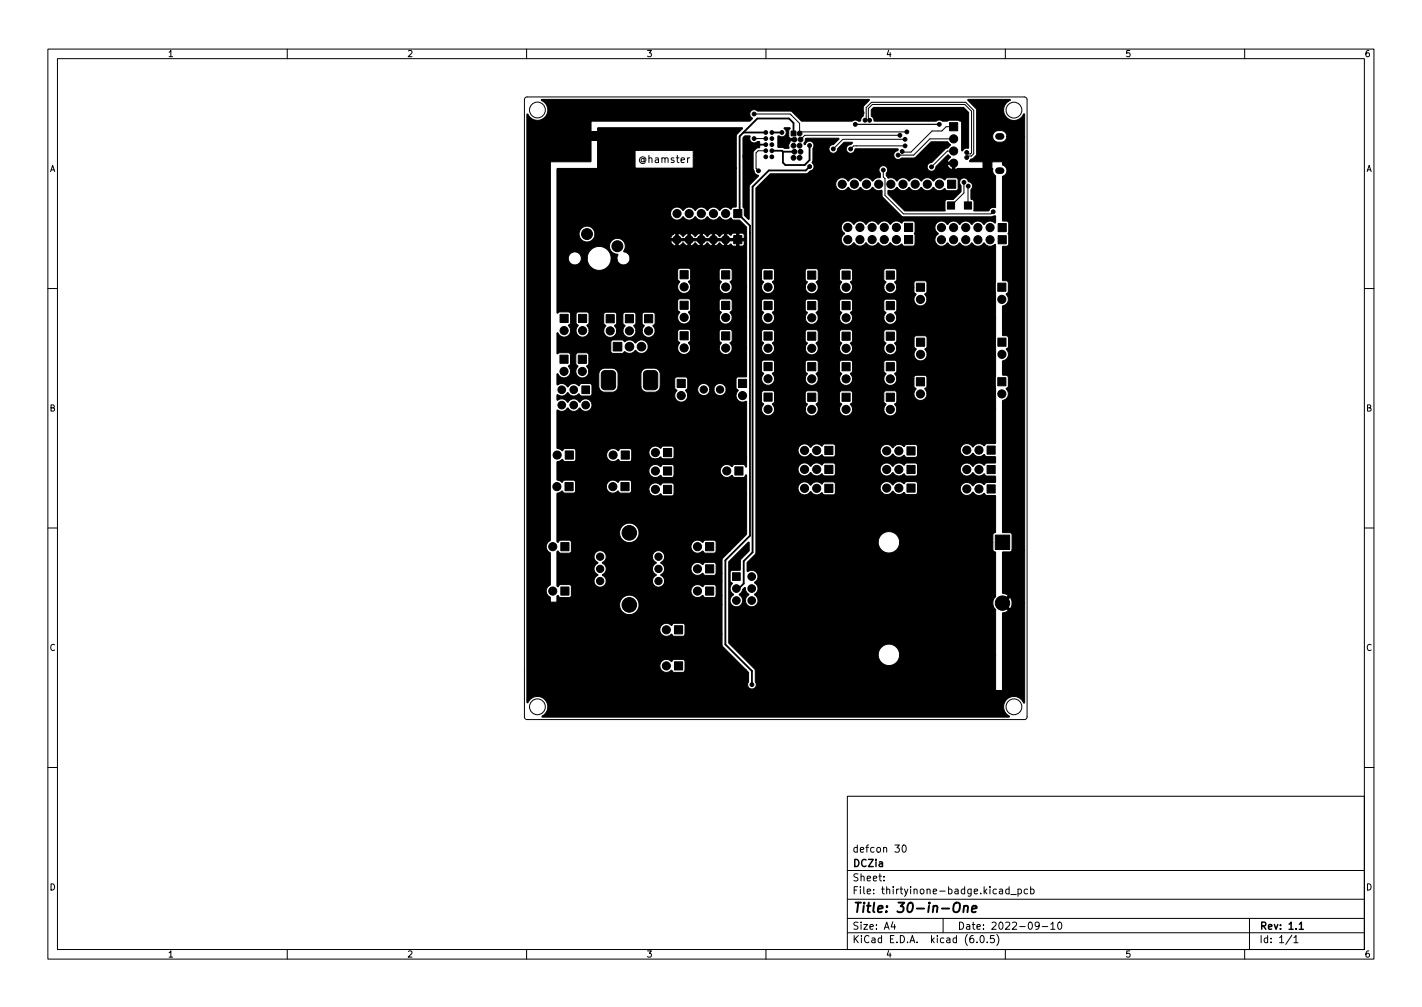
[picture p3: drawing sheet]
<svg xmlns="http://www.w3.org/2000/svg" width="297mm" height="210mm" viewBox="0 0 297 210" stroke-linecap="round" stroke-linejoin="round" font-family="sans-serif">
<defs><g id="words">
<text font-size="2.8" x="178" y="190.6">Title: 30-in-One</text>
<g font-size="2.1">
<text x="133.7" y="34">@hamster</text>
<text x="178" y="178">defcon 30</text>
<text x="178" y="184">Sheet:</text>
<text x="178" y="181">DCZia</text>
<text x="178" y="186.7">File: thirtyinone-badge.kicad_pcb</text>
<text x="178" y="196.9">KiCad E.D.A. kicad (6.0.5)</text>
<text x="178" y="194.1">Size: A4</text>
<text x="200" y="194.1">Date: 2022-09-10</text>
<text x="263" y="194.1">Rev: 1.1</text>
<text x="263" y="196.9">Id: 1/1</text>
</g>
<g font-size="1.8">
<text x="35" y="11.9">1</text>
<text x="85" y="11.9">2</text>
<text x="135" y="11.9">3</text>
<text x="185" y="11.9">4</text>
<text x="235" y="11.9">5</text>
<text x="285" y="11.9">6</text>
<text x="10.3" y="35.9">A</text>
<text x="285.3" y="35.9">A</text>
<text x="10.3" y="85.9">B</text>
<text x="285.3" y="85.9">B</text>
<text x="10.3" y="135.9">C</text>
<text x="285.3" y="135.9">C</text>
<text x="10.3" y="185.9">D</text>
<text x="285.3" y="185.9">D</text>
<text x="35" y="199.9">1</text>
<text x="85" y="199.9">2</text>
<text x="135" y="199.9">3</text>
<text x="185" y="199.9">4</text>
<text x="235" y="199.9">5</text>
<text x="285" y="199.9">6</text>
</g>
</g></defs>
<g fill="none" stroke="#000" stroke-width=".21">
<path d="M10 10.2h277v190.1h-277zM12 12.2h273v186.1h-273zM60 10.2v2M110 10.2v2M160 10.2v2M210 10.2v2M260 10.2v2M109.7 20.4l.4-.2h103.9l.4 .2 .1 .4v128.9l-.2 .4-.3 .1h-103.9l-.4-.2-.2-.3v-128.9zM157.5 23.8h7.6l1.9 2v2.1l.4-.4h22M157.5 28.9h2.5M160 31.5h-1.6l-.5 .4v3.3l.5 .5M180.7 25.1l.2-.2v-2.4l1.1-1.1h19.7l1.7 1.6v9.1l-.5 .5h-.7l-.3 .3"/>
<path d="M181.6 25.1l-.2-.2v-2.2l.8-.9h19.3l1.4 1.4v8.7l-.2 .2h-.5l-.3-.3M184.5 35.5v1.4l.4 .4v3.5l3.8 3.9h18.3l.5-.5M188 28.2h-19.9l-.9 .9M189.1 29.1h-13l-2 2M189.1 30.5h-10.8l-.6 .6M199.2 31.5h-1.3l-3.3 3.3M199.2 29h-5l-3.4 3.4h-3.2M199.2 26.5h-1.6l-.9 .8h-2l-4.4 4.5h-1.7l-.1-.2M201.4 38.1v2.2l-2.7 2.6M202.3 38.9l-.1 4M10 60.2h2M285 60.2h2"/>
<path d="M10 110.2h2M285 110.2h2M10 160.2h2M177 166.3h108v32h-108zM186.9 176.4h1l-.5 .6 .4 .1v.7l-.2 .1-.7-.1M188.6 176.6l.2-.2a.8 .8 0 0 1 .5 .8 .8 .8 0 0 1-.5 .7l-.2-.1-.2-.4zM285 160.2h2M60 198.3v2M110 198.3v2M160 198.3v2M177 194.8h108M177 191.8h108"/>
<path d="M177 187.8h108M177 181.8h108M184.6 183.8v.1M184.6 183v.1M186.5 192.5l-.4 1h1M186.9 193v1M197 191.8v3M204.1 196.7v.1M204.9 195.4l.2-.1a.8 .8 0 0 1 .5 .8 .8 .8 0 0 1-.5 .7 1 1 0 0 1-.2-1.4zM206.2 196.7v.1M207.6 195.3h-.7v.7l.2-.1 .5 .1 .1 .2-.1 .5-.2 .1-.5-.1M208.2 195.1a1.72 1.72 0 0 1 0 2.3"/>
<path d="M208.8 185.7h.6v.9M209.4 186l-.5 .1-.2 .2 .2 .3h.5M210 198.3v2M210.8 185.7l-.4-.1-.3 .3 .1 .7h.6M210.8 185.1v1.5M211.1 186.8h1.2M212.6 185.7l.5-.1 .3 .3-.2 .7h-.6M212.6 185.6v1.5M214.6 185.7l-.4-.1-.3 .3 .2 .7h.5M215.3 185.7l.4-.1 .3 .3-.1 .7h-.6M215.3 185.1v1.5M217.1 193.2l-.3 .3-.4-.1-.2-.2 .2-.6 .4-.1 .2 .2a.99 .99 0 0 1-.4 1.3h-.2"/>
<path d="M217.7 193.5h1.2M219.5 193l.4-.5v1.5M219.5 194h.9M221.1 192.6l.2-.1a.8 .8 0 0 1 .5 .8 .8 .8 0 0 1-.5 .7 1 1 0 0 1-.2-1.4zM260 198.3v2M261 191.8v6.5M269.9 195.3l-1.3 1.9M270.3 195.8l.4-.5v1.5M270.3 196.8h.8"/>
<circle cx="112.3" cy="23" r="1.65"/>
<circle cx="211.8" cy="23" r="1.65"/>
<circle cx="112.3" cy="147.6" r="1.65"/>
<circle cx="211.8" cy="147.6" r="1.65"/>
</g>
<path d="M271.4 193l.4-.5v1.5M271.4 194h.9" fill="none" stroke="#000" stroke-width=".3"/>
<path d="M199.3 188.7a.69 .69 0 0 1 1.2 0 1.47 1.47 0 0 1-.6 1.8l-.6-.1a1.5 1.5 0 0 1 0-1.7zM201.4 189.3l.3-.2 .4 .1v1.3M201.4 189.1l-.2 1.4M203 189.8l1-.2v-.4h-.8l-.2 1 .2 .3 .6-.1" fill="none" stroke="#000" stroke-width=".4"/>
<path d="M208.6 35.6h.5M208.6 28.5h.5" fill="none" stroke="#000" stroke-width="1.4"/>
<g fill="#000" stroke="#000" stroke-width=".21">
<path d="M155.2 28.7l.4-.3h1.1a1.13 1.13 0 0 0 .2 1.2l.5 .2 .9-.3 .4 .2v1.1l-.7 .2-.7 .8v3.4l.2 .5a.97 .97 0 0 0 .9 .9v.2l-1.9 2v6.9l-.1 .1-.9-.8v-1.4l-.3-.4zM163.8 26.7h1.2l-.2 .6v1.3l.2 .3h1.2v.5h-1.2v.2a1.54 1.54 0 0 0-.2 1.3l-.9 .1-.4-.2-1-.1v-2.3l1.1 .1a.91 .91 0 0 0 .5-1.4l-.3-.2zM165.3 27.4h1v1h-1zM182 22.9l.5-.5h18.8l1 1.1v7.5a1.21 1.21 0 0 0-1.4 .5v-6.2l-.8-.2h-1.8l-.4 .2h-1l-.6-.2-.8 .2h-12.9a1.19 1.19 0 0 0-.6-1zM197.9 37.6h1.7v1.7h-1.7zM198.4 25.6h1.7v1.7h-1.7zM113.1 20.8h68.4l.1 .1-1.2 1.3-.1 2-.3 .4-.3 .7-.9-.2-.8 .2h-10.6l-2.2-2.1h-6.9l-.5-.3h-.6a.99 .99 0 0 0-.6 .9 .99 .99 0 0 0 .6 1l-.6 .5h-33.1v2.2h1.3v-.7l.2-.1h30l.1 .2-1.1 1.1-.2 .4v6.7h-9v-3.7h-12.1v3.7l21.1 .1h-29v-5.9h-1.3l-.1 4.5h-8.4v79a1.48 1.48 0 0 0-.9 1.3 1.48 1.48 0 0 0 .9 1.4l-.1 6.6a1.44 1.44 0 0 0-.8 1.3 1.44 1.44 0 0 0 .9 1.4v.9h1.3v-1.2l.2-.2 .6 .5h1.9l.4-.4v-1.9l-.3-.4h-2.1l-.4 .4-.3-.2v-7.1l.3-.1 .4 .4h1.9l.3-.1 .2-.4v-1.8l-.3-.4h-2.1l-.4 .4-.3-.2v-9.9l1.1-.6 .6 .5h1.8l.4-.5v-1.9l-.2-.3h-2.1l-.5 .4-1.1-.6 .1-3.7 1.1-.5 .5 .5h1.9l.4-.5v-1.8l-.3-.4h-2l-.6 .4-1-.5v-8a1.43 1.43 0 0 0 2.1-.4h.2a1.31 1.31 0 0 0 2.3 0h.2a1.34 1.34 0 0 0 2.1 .3 1.34 1.34 0 0 0-.2-2.1 1.34 1.34 0 0 0-2 .6 1.45 1.45 0 0 0-1.9-.6l-.7 .6a1.44 1.44 0 0 0-2.1-.4l-.1-1.1 .2-.1a1.34 1.34 0 0 0 2-.4h.2a1.38 1.38 0 0 0 2.2 .2l.6 .5h1.8l.4-.5-.1-1.7-.2-.4h-2l-.4 .5a1.4 1.4 0 0 0-2.3 .1h-.2a1.33 1.33 0 0 0-2-.3l-.2-.2v-2l.2-.2a1.41 1.41 0 0 0 2.1 .7 1.41 1.41 0 0 0 .1-2.2l.5-.5v-1.9l-.2-.3-.3-.2h-1.8l-.5 .2-.1-4.2 .2-.1a1.41 1.41 0 0 0 2.1 .7 1.41 1.41 0 0 0 .1-2.3l.5-.5v-1.8l-.1-.3-.4-.2h-1.8l-.4 .3-.2-.1 .1-30.1h37.4v7.9l-.8 .2-.3 .4a1.5 1.5 0 0 0-2.4 .2 1.56 1.56 0 0 0-2.6 0 1.51 1.51 0 0 0-2.5 0 1.51 1.51 0 0 0-2.6 0 1.39 1.39 0 0 0-2.1-.3 1.39 1.39 0 0 0 .1 2.1 1.39 1.39 0 0 0 2.1-.5 1.49 1.49 0 0 0 2.5 0 1.49 1.49 0 0 0 2.6 0 1.49 1.49 0 0 0 2.5 0 1.6 1.6 0 0 0 2.4 .3l.5 .4 1.3 .1 1.4 1.4 .1 2.4h-.5l-.1-.9-.4-.2h-.6v1.1h-.5l-.1-1.1h-.8l-.4 .4-.8-.4v1.1h-.5v-1.1l-.5 .2-.5 .5-.5-.5-.5-.2v1.1h-.5v-1.1l-.5 .2-.5 .5-.6-.5-.4-.2-.1 1.1h-.5v-1.1l-.5 .2-.5 .5-.5-.5-.5-.2v1.1h-.5v-1.1l-.5 .2-.5 .5-.6-.5-.4-.2v1.1h-.5l-.1-1.1-.4 .2h-16.4a1.66 1.66 0 0 0-2.4-1.5 1.66 1.66 0 0 0-.3 2.8 1.66 1.66 0 0 0 2.7-1.1v-.2h16.4l-.4 .3-.2 .6h15.9v1.1h-.5v-.6h-1.1v1.1h-.5v-1.1h-2.1v1.1h-.5v-1.1h-2v1.1h-.5v-1.1h-2l-.1 1.1h-.5v-1.1h-2v1.1h-.5v-1.1h-2v1.1h-.5v-1.1h-1.1a1.34 1.34 0 0 0 1 1.1l.9-.1 .7-.6 1 .7 .8-.1 .7-.6 1 .7 .9-.1 .6-.6 1.1 .7 .8-.1 .7-.6 1 .7 .7-.1 .7-.4 .5 .5h1.8l.3-.2 .2-.3h.5v3h-24.4l-.3-.9-1-.5 .2-.6a1.66 1.66 0 0 0-1.2-2.1 1.66 1.66 0 0 0-2 1.4 1.66 1.66 0 0 0 1.7 1.9l.1 .1-.2 .9h-1.2v-.3a2.51 2.51 0 0 0-2.6-2.3 2.51 2.51 0 0 0-2.4 2.4h-1.3l-.2-.7-.3-.3-1-.3a1.36 1.36 0 0 0-1.2 1.5 1.36 1.36 0 0 0 1.5 1.2 1.37 1.37 0 0 0 1.2-1.4h1.3v.2a2.51 2.51 0 0 0 2.5 2.4 2.51 2.51 0 0 0 2.5-2.4h1.2l.2 .6a1.36 1.36 0 0 0 1.2 .6 1.36 1.36 0 0 0 1.3-1.4h24.4v6h-3l-.5-1.1 .4-.4v-2l-.4-.4h-1.9l-.3 .3-.1 2.1 .5 .5-.5 1h-5.9l-.5-1.1 .5-.5v-1.9l-.4-.4h-2l-.3 .3v2l.4 .5a1.4 1.4 0 0 0 .3 2.3 1.4 1.4 0 0 0 2-1.2h5.9a1.36 1.36 0 0 0 1.4 1.4 1.36 1.36 0 0 0 1.4-1.4h3v6.4h-3l-.5-1.1 .4-.5v-1.9l-.4-.4h-1.9l-.3 .3-.1 2 .5 .5-.5 1h-5.9l-.5-1 .5-.6v-1.8l-.4-.4h-2l-.3 .2v2.1l.4 .4a1.4 1.4 0 0 0 .3 2.4 1.4 1.4 0 0 0 2-1.3l5.9 .1a1.36 1.36 0 0 0 1.4 1.4 1.36 1.36 0 0 0 1.4-1.4h3v6.3h-3l-.5-1 .4-.5v-1.9l-.4-.4h-1.9l-.3 .2-.1 2.1 .5 .5-.5 1h-5.9l-.5-1 .5-.5v-1.9l-.2-.3-.3-.1h-1.8l-.4 .3h-4.7l-.5-1.1 .4-.6v-1.8l-.4-.4h-1.9l-.3 .2-.1 2.1 .5 .5-.3 .4-.2 .7h-1.3v-.5l-.4-.5 .4-.6v-1.9l-.1-.3-.3-.1h-1.9l-.3 .2-.1 2.1 .5 .5-.3 .4-.2 .7h-1.3l-.1-.5-.3-.5 .4-.7v-1.8l-.4-.4h-1.9l-.3 .2-.1 2.1 .5 .5-.5 1h-3l-.5-1.1 .4-.5v-1.9l-.3-.4h-2l-.3 .3-.1 2.1 .5 .4a1.4 1.4 0 0 0 .3 2.4 1.4 1.4 0 0 0 2-1.3l3 .1a1.36 1.36 0 0 0 1.4 1.3 1.36 1.36 0 0 0 1.3-1.3h1.3a1.36 1.36 0 0 0 1.4 1.3 1.36 1.36 0 0 0 1.3-1.3h1.3a1.36 1.36 0 0 0 1.4 1.3 1.36 1.36 0 0 0 1.4-1.3h4.7v2l.4 .5-.4 .7h-6.2a1.41 1.41 0 0 0-1-1.3 1.41 1.41 0 0 0-1.5 .5l-.2 .1a1.44 1.44 0 0 0-2-.4l-.2 .2-.6-.4h-1.9l-.3 .1-.1 .3v1.9l.1 .3 .3 .2h1.9l.6-.4 .5 .3 .7 .1 1.1-.6a1.43 1.43 0 0 0 1.6 .5 1.43 1.43 0 0 0 1-1.4l6.2 .1a1.36 1.36 0 0 0 1.2 1.6 1.36 1.36 0 0 0 1.5-1.4l5.9 .1a1.36 1.36 0 0 0 1.3 1.3 1.36 1.36 0 0 0 1.4-1.1l.1-.3h3v6l-.2 .1h-1.7l-.3 .3-.1 2 .3 .3h-2.3l-.2-.6a1.28 1.28 0 0 0-1.4-.6 1.28 1.28 0 0 0-1 1.2h-.8l-.2-.6a1.27 1.27 0 0 0-2.1-.1 1.27 1.27 0 0 0 .7 2h-3l-.5-1.1 .5-.5-.1-1.9-.3-.4h-1.9l-.3 .1-.2 .4v1.5h-3v-2.6a1.26 1.26 0 0 0-1.2-1.2h-1.6a1.26 1.26 0 0 0-1.2 1.2v2.6h-4.8v-2.6a1.26 1.26 0 0 0-1.2-1.2h-1.8l-.6 .3-.3 .3h-2.2l-.5-1 .5-.5v-1.9l-.5-.4h-1.8l-.4 .2v2.1l.4 .5a1.37 1.37 0 0 0 .4 2.3 1.37 1.37 0 0 0 1.9-1.3h2.2l-.1 .6v2.6a1.25 1.25 0 0 0 1.2 1.2h1.6a1.25 1.25 0 0 0 1.2-1.2h4.8a1.25 1.25 0 0 0 1.2 1.2h1.6a1.25 1.25 0 0 0 1.2-1.2h3l.1 .5 .4 .3a1.39 1.39 0 0 0 .3 2.3 1.39 1.39 0 0 0 2-1.2h3.1a1.28 1.28 0 0 0 1.5-1.3h.8l.1 .5a1.28 1.28 0 0 0 1.4 .8 1.28 1.28 0 0 0 1.1-1.3h2.3l.2 .2a1.44 1.44 0 0 0-.2 1.9 1.44 1.44 0 0 0 1.9 .4l.1 11.6h-15.2v-1.9l-.3-.3-2-.1-.6 .5a1.38 1.38 0 0 0-2 0 1.38 1.38 0 0 0 .1 2 1.38 1.38 0 0 0 2-.2l.5 .5 1.9-.1 .4-.4h15.2v.5h-24v-1.8l-.3-.4h-2.1l-.5 .4a1.38 1.38 0 0 0-2 0 1.38 1.38 0 0 0 .1 2 1.38 1.38 0 0 0 2-.2l.5 .5h1.9l.4-.5h24l-.1 1.6-.6-.5h-1.9l-.5 .4a1.46 1.46 0 0 0-1.4-.4 1.36 1.36 0 0 0-.7 2.2h-10v-1.8l-.3-.4h-2l-.6 .4a1.38 1.38 0 0 0-2 0 1.38 1.38 0 0 0 .1 2 1.38 1.38 0 0 0 2-.2l.5 .5h1.9l.4-.5h10a1.55 1.55 0 0 0 2.2 .1l.4 .4h1.9l.3-.2 .2-.3h.1l.1 3.9h-15.2v-1.9l-.3-.3-2-.1-.6 .5a1.36 1.36 0 0 0-1.6-.3 1.36 1.36 0 0 0-.7 1.5h-3.7v-1.9l-.4-.3h-1.9l-.5 .4a1.38 1.38 0 0 0-2-.1 1.38 1.38 0 0 0 0 2.1 1.38 1.38 0 0 0 2-.2l.6 .5h1.8l.4-.5h3.7a1.4 1.4 0 0 0 2.4 .6l.5 .4h1.9l.4-.4h15.2v8.1h-22.5a2.04 2.04 0 0 0-3-1.7 2.04 2.04 0 0 0-.2 3.4 2.04 2.04 0 0 0 3.2-1.4v-.3h22.5l-.1 .4-3.4 3.4h-2.9v-1.8l-.4-.4h-1.9l-.6 .4a1.38 1.38 0 0 0-2 0 1.38 1.38 0 0 0 .1 2 1.38 1.38 0 0 0 2-.2l.5 .5h1.9l.4-.5h2.9l-1.7 1.8v2.9h-1.2v-1.9l-.3-.3-2-.1-.6 .5a1.38 1.38 0 0 0-2-.1 1.38 1.38 0 0 0 .1 2 1.38 1.38 0 0 0 2-.1l.5 .4h1.9l.4-.4h1.2v1.6h-12a1.55 1.55 0 0 0-.8-1.3l.1-.1a1.33 1.33 0 0 0 .7-1.2 1.33 1.33 0 0 0-.8-1.2l.1-.1a1.28 1.28 0 0 0 .4-2 1.28 1.28 0 0 0-2 .1 1.28 1.28 0 0 0 .6 1.9v.2a1.35 1.35 0 0 0-.8 1.2 1.35 1.35 0 0 0 .8 1.2 1.55 1.55 0 0 0-.8 1.3h-9.7l-.1-.6-.7-.6 .1-.2a1.33 1.33 0 0 0 .7-1.2 1.33 1.33 0 0 0-.8-1.2l.1-.1a1.28 1.28 0 0 0 .4-2 1.28 1.28 0 0 0-2 .1 1.28 1.28 0 0 0 .6 1.9v.2a1.35 1.35 0 0 0-.8 1.2 1.35 1.35 0 0 0 .8 1.2 1.3 1.3 0 0 0-.3 2.3 1.3 1.3 0 0 0 2-1h9.7l.1 .5a1.28 1.28 0 0 0 1.4 .8 1.28 1.28 0 0 0 1-1.3h12v3h-1.2v-1.8l-.3-.4h-2l-.6 .4a1.38 1.38 0 0 0-2 0 1.38 1.38 0 0 0 .1 2 1.38 1.38 0 0 0 2-.2l.5 .5h1.9l.4-.5h1.2v2h-17.3a2.04 2.04 0 0 0-3-1.8 2.04 2.04 0 0 0-.2 3.5 2.04 2.04 0 0 0 3.2-1.4v-.3h17.3v6.1h-7.7v-1.9l-.3-.3-2-.1-.5 .5a1.39 1.39 0 0 0-2-.1 1.39 1.39 0 0 0 0 2 1.39 1.39 0 0 0 2-.1l.5 .5h1.9l.4-.5h7.7l.1 2.5 5 5h-12.8v-1.8l-.3-.4h-2l-.6 .4a1.38 1.38 0 0 0-2 0 1.38 1.38 0 0 0 .1 2 1.38 1.38 0 0 0 2-.2l.5 .5h1.9l.4-.5h12.8l.5 .6v1.8a.93 .93 0 0 0 0 1.3 .93 .93 0 0 0 1.3 0 .93 .93 0 0 0 .1-1.3l-.1-2.6-5.5-5.5v-16.9l4.2-4.1 .1 1.8-1.8 1.8-.1 2.2-1.7 .1-.3 .2-.1 2 .5 .5a1.41 1.41 0 0 0 .2 2.3v.2a1.33 1.33 0 0 0-.3 2 1.33 1.33 0 0 0 2.1-.2 1.33 1.33 0 0 0-.6-1.9l.6-.7 .2-.5 .3-.3h.2a1.61 1.61 0 0 0 .7 1.4v.2a1.33 1.33 0 0 0-.3 2 1.33 1.33 0 0 0 2.1-.2 1.33 1.33 0 0 0-.6-1.9 1.4 1.4 0 0 0 .1-2.4l-.1-.1a1.35 1.35 0 0 0 .6-1.9 1.35 1.35 0 0 0-1.8-.5l-.2 .1-.1-.2v-1.7l1.6-1.7 .2-.4v-76.1l3-3h7.5l.8-.6a.95 .95 0 0 0 .8-.8 .95 .95 0 0 0-.4-1l.2-.4v-2.5a.94 .94 0 0 0-.3-1.5 .94 .94 0 0 0-1.3 .7l-.3-.3 .5-1h6.8v.2l-1.1 1.1-.5 .1a.91 .91 0 0 0 .1 1.6 .91 .91 0 0 0 1.3-.8l1.3-1.4h1.7l-.3 .5a.91 .91 0 0 0-.9 .7 .91 .91 0 0 0 .4 1l.4 .1 .5-.1 .6-.8h8.8l.1 .1-.1 .3a.92 .92 0 0 0-.8 1.1 .92 .92 0 0 0 1.4 .6l.2-.2 2.9-.1 3.3-3.3h3.5l.5 .7-.5 .6-.5 .2-2.8 2.8a.93 .93 0 0 0-1 .9 .93 .93 0 0 0 .9 1 .93 .93 0 0 0 .9-1l2.5-2.5 .6 .5-.5 .4-.2 .6 1.5 .1 .1 1.5h-.6v-1.1h-1a1.3 1.3 0 0 0 1 1.1h.7l.5-.2h5.2v-1.4l-2.8-.1 .3-.4 .5-.3 .7-.7v-9.3l-.2-.4-1.6-1.8h8.7l.1 .1a2.19 2.19 0 0 0-.7 3.6 2.19 2.19 0 0 0 3.6-.7l.1 .1v4.6h-3.7a1.2 1.2 0 0 0-1.1-1.2h-.8a1.21 1.21 0 0 0-1 1.2 1.21 1.21 0 0 0 1.1 1.2h.7a1.21 1.21 0 0 0 1.1-1.2h3.7v86.3h-2.6v-3.3l-.4-.3h-1.5l-.1-.1v-27.4a1.53 1.53 0 0 0 .8-2.6l.4-.4v-2l-.2-.3-1-.1v-2.9a1.53 1.53 0 0 0 .8-2.6l.4-.4 .1-1.9-.3-.4-1-.1v-6.1a1.53 1.53 0 0 0 .8-2.5l.4-.5v-1.8l-.2-.4-1-.2v-7l1-.1 .3-.4v-1.8l-.1-.4 .1-.4v-1.8l-.3-.4-1-.2 .1-9.2a1.27 1.27 0 0 0 .8-1.3 1.27 1.27 0 0 0-.9-1.1v-.6h-2.2v1.4l.2 .2a1.4 1.4 0 0 0 .6 1.4v6.4l-.1 .2-.3-.1a.91 .91 0 0 0-1 .6l-.1 .1h-3.1l.1-2-.2-.2-.5-.3 .1-2a.91 .91 0 0 0 .2-.9 .91 .91 0 0 0-.8-.7l-.3-.5-.4-.2a.93 .93 0 0 0-1.1 .5 .93 .93 0 0 0 .3 1.1l-.1 1.3-1.5 1.5-1.4 .1-.3 .2-.1 2-.1 .1h-8.3l-3.5-3.4v-.8a1.83 1.83 0 0 0 1.9-.7l.1 .1a1.41 1.41 0 0 0 2.4-.1l.2 .2a1.42 1.42 0 0 0 2.3-.2l.3 .2a1.42 1.42 0 0 0 2.3-.2l.2 .2a1.55 1.55 0 0 0 2.2 .1l.4 .4h2.1l.2-.4v-1.8l-.1-.4-.3-.1h-1.9l-.4 .5a1.5 1.5 0 0 0-2.4 .2 1.56 1.56 0 0 0-2.6 0 1.5 1.5 0 0 0-2.6 0 1.5 1.5 0 0 0-2.5 0 1.6 1.6 0 0 0-1.8-.6l-.4-.5v-.5a.95 .95 0 0 0-.1-1.5l-.6-.1-.4 .1a.96 .96 0 0 0-.1 1.5v.9l-.9 .1-.8 .6a1.5 1.5 0 0 0-2.5 0 1.5 1.5 0 0 0-2.6 0 1.38 1.38 0 0 0-2.1-.4 1.38 1.38 0 0 0 .1 2.2 1.38 1.38 0 0 0 2.1-.5l.2 .2a1.42 1.42 0 0 0 2.3-.2l.3 .2a1.42 1.42 0 0 0 2.3-.2l.2 .2a1.73 1.73 0 0 0 1.7 .5l.2 1.3 4.2 4.2h18.4l.8-.3 .2 .2v1.3l-.2 .1a1.46 1.46 0 0 0-1.3-.4l-1 .7a1.5 1.5 0 0 0-2.5 0 1.5 1.5 0 0 0-2.6 0 1.5 1.5 0 0 0-2.5 0 1.39 1.39 0 0 0-2.2-.3 1.39 1.39 0 0 0 .3 2.2 1.47 1.47 0 0 0-.4 2.1h-4.4v-1.8l-.2-.4 .2-.3-.1-2-.3-.3h-1.9l-.5 .5a1.59 1.59 0 0 0-2.5 .2 1.5 1.5 0 0 0-2.5 0 1.5 1.5 0 0 0-2.5 0 1.5 1.5 0 0 0-2.6 0 1.39 1.39 0 0 0-2.2-.3 1.39 1.39 0 0 0 .3 2.3 1.41 1.41 0 0 0-.3 2.2 1.41 1.41 0 0 0 2.2-.3l.3 .2a1.41 1.41 0 0 0 2.3-.2l.2 .2a1.41 1.41 0 0 0 2.3-.2l.2 .2a1.41 1.41 0 0 0 2.4-.2l.2 .2a1.42 1.42 0 0 0 2.1 0l.6 .5h1.9l.4-.5h4.4a1.42 1.42 0 0 0 2.3-.2l.3 .2a1.42 1.42 0 0 0 2.2-.2l.3 .2a1.42 1.42 0 0 0 2.3-.2l.2 .2a1.42 1.42 0 0 0 2.3-.2l.3 .2a1.51 1.51 0 0 0 2.1 .1v11.5h-14.3l-.4-1.1 .4-.5v-1.8l-.1-.3-.3-.2-2 .1-.3 .3v1h-3.6l-.4-1.1 .4-.5v-1.9l-.4-.4h-1.9l-.3 .2-.1 2.1 .5 .5-.5 1.1h-6.5l-.5-1.1 .5-.5v-1.9l-.5-.4h-1.8l-.4 .2v2.1l.4 .5-.4 1h-4.5l-.4-1 .4-.5v-1.9l-.4-.4h-1.9l-.3 .2-.1 2.1 .5 .5-.5 1h-6.4l-.5-1 .5-.6v-1.8l-.4-.4h-1.9l-.4 .2v2.1l.4 .4a1.39 1.39 0 0 0 .3 2.4 1.39 1.39 0 0 0 2-1.3l6.4 .1a1.36 1.36 0 0 0 1.4 1.3 1.36 1.36 0 0 0 1.3-1.4l4.5 .1a1.36 1.36 0 0 0 1.3 1.3 1.36 1.36 0 0 0 1.4-1.3h6.5a1.36 1.36 0 0 0 1.4 1.3 1.36 1.36 0 0 0 1.3-1.3h3.6v.9l.5 .5a1.39 1.39 0 0 0 .2 2.3 1.39 1.39 0 0 0 2-1.2h14.3l.1 3.8h-20.7l-.4-1 .4-.5v-1.9l-.4-.4h-1.9l-.3 .2-.1 2.1 .5 .5-.5 1h-6.5l-.5-1 .5-.5v-1.9l-.5-.4h-1.8l-.4 .2v2.1l.4 .5-.4 1h-4.5l-.4-1 .4-.5v-1.9l-.4-.4h-1.9l-.3 .2-.1 2.1 .5 .5-.5 1h-6.4l-.5-1.1 .5-.5v-1.9l-.4-.4h-1.9l-.4 .3v2l.4 .5a1.39 1.39 0 0 0 .3 2.3 1.39 1.39 0 0 0 2-1.2l6.4 .1a1.36 1.36 0 0 0 1.4 1.3 1.36 1.36 0 0 0 1.3-1.4l4.5 .1a1.36 1.36 0 0 0 1.3 1.3 1.36 1.36 0 0 0 1.4-1.4l6.5 .1a1.36 1.36 0 0 0 1.4 1.3 1.36 1.36 0 0 0 1.3-1.4h20.7l-.1 7.7h-14.2l-.5-1.1 .4-.5v-1.9l-.4-.4h-1.8l-.3 .1-.2 .4v1.8l.2 .3h-3.8l-.4-1.1 .4-.4v-2l-.4-.4h-1.9l-.3 .3-.1 2.1 .5 .5-.5 1h-6.5l-.5-1.1 .5-.4v-2l-.5-.4h-1.8l-.4 .3v2.1l.4 .5-.4 1h-4.5l-.4-1.1 .4-.4v-2l-.4-.4h-1.9l-.3 .3-.1 2.1 .5 .5-.5 1h-6.4l-.5-1.1 .5-.5v-1.9l-.4-.4h-1.9l-.4 .3v2l.4 .5a1.37 1.37 0 0 0 .4 2.3 1.37 1.37 0 0 0 1.9-1.2h6.4a1.36 1.36 0 0 0 1.4 1.4 1.36 1.36 0 0 0 1.3-1.4h4.5a1.36 1.36 0 0 0 1.3 1.4 1.36 1.36 0 0 0 1.4-1.4h6.5a1.37 1.37 0 0 0 1.3 1.4 1.37 1.37 0 0 0 1.3-.8l.1-.6h3.8l.3 .2a1.4 1.4 0 0 0 .3 2.3 1.4 1.4 0 0 0 2-1.2h14.2v8.2h-14.3l-.4-1 .4-.5v-1.9l-.1-.3-.3-.1h-1.8l-.4 .2-.1 .5h-3.6l-.4-1.1 .4-.5v-1.9l-.4-.4h-1.9l-.3 .3-.1 2 .5 .6-.5 1h-6.5l-.5-1.1 .5-.5v-1.9l-.5-.4h-1.8l-.4 .3v2l.4 .6-.4 1h-4.5l-.4-1.1 .4-.5v-1.9l-.4-.4h-1.9l-.3 .3-.1 2 .5 .5-.5 1h-6.4l-.5-1 .5-.6v-1.8l-.4-.4h-1.9l-.4 .2v2.1l.4 .5a1.37 1.37 0 0 0 .4 2.3 1.37 1.37 0 0 0 1.9-1.3l6.4 .1a1.36 1.36 0 0 0 1.4 1.4 1.36 1.36 0 0 0 1.3-1.4l4.5 .1a1.36 1.36 0 0 0 1.4 1.3 1.36 1.36 0 0 0 1.3-1.4l6.5 .1a1.36 1.36 0 0 0 1.4 1.3 1.36 1.36 0 0 0 1.3-1.4h3.6v1.6l.5 .4a1.39 1.39 0 0 0 .2 2.4 1.39 1.39 0 0 0 2-1.3h14.3l.1 3.2h-20.7l-.4-1 .4-.5v-1.9l-.4-.4h-1.9l-.3 .2-.1 2.1 .5 .5-.5 1h-6.5l-.5-1 .5-.5v-1.9l-.5-.4h-1.8l-.4 .2v2.1l.4 .5-.4 1h-4.5l-.4-1 .4-.5v-1.9l-.4-.4h-1.9l-.3 .2-.1 2.1 .5 .5-.5 1h-6.4l-.5-1 .5-.6v-1.8l-.4-.4h-1.9l-.4 .2v2.1l.4 .4a1.39 1.39 0 0 0 .3 2.4 1.39 1.39 0 0 0 2-1.3l6.4 .1a1.36 1.36 0 0 0 1.4 1.3 1.36 1.36 0 0 0 1.3-1.4l4.5 .1a1.36 1.36 0 0 0 1.3 1.3 1.36 1.36 0 0 0 1.4-1.4l6.5 .1a1.36 1.36 0 0 0 1.4 1.3 1.36 1.36 0 0 0 1.3-1.4h20.7v7.1l-1.9 .1-.6 .4a1.35 1.35 0 0 0-1.8-.2l-.5 .5a1.37 1.37 0 0 0-2.1-.4 1.37 1.37 0 0 0 0 2.1h-9.4v-1.8l-.3-.4h-2.1l-.5 .4a1.46 1.46 0 0 0-1.4-.4l-.9 .7a1.45 1.45 0 0 0-2.4-.2 1.35 1.35 0 0 0 0 1.6h-9.6v-1.8l-.3-.4h-2l-.6 .4a1.38 1.38 0 0 0-2.2 .3h-.1a1.38 1.38 0 0 0-2.1-.4 1.38 1.38 0 0 0 0 2.2 1.38 1.38 0 0 0 2.1-.5 1.68 1.68 0 0 0 1.2 .7l.7-.1 .5-.4 .5 .5h1.9l.4-.5 9.7 .1a1.41 1.41 0 0 0 2.3-.2l.2 .2a1.43 1.43 0 0 0 2.1 0l.6 .5h1.9l.4-.5h9.4a1.54 1.54 0 0 0 2.2-.4v.1a1.51 1.51 0 0 0 2.3 .2l.5 .4 1.8 .1 .1 1.2-.2 .1h-1.7l-.5 .4a1.5 1.5 0 0 0-2.4 .3 1.4 1.4 0 0 0-2-.5 1.4 1.4 0 0 0-.3 2h-9.2v-1.8l-.3-.4h-2.1l-.5 .4a1.44 1.44 0 0 0-2.3 .3 1.4 1.4 0 0 0-2-.5 1.4 1.4 0 0 0-.3 2h-9.7v-1.9l-.3-.3h-2l-.6 .4a1.39 1.39 0 0 0-2.2 .2l-.1 .1a1.38 1.38 0 0 0-2.1-.4 1.38 1.38 0 0 0 0 2.1 1.38 1.38 0 0 0 2.1-.4l.2 .1a1.42 1.42 0 0 0 2.2 .1l.5 .5h1.9l.4-.5h9.7a1.41 1.41 0 0 0 2.3-.2 1.68 1.68 0 0 0 1.2 .7l.6-.1 .5-.4 .6 .5h1.9l.4-.5h9.2l.1 .2a1.42 1.42 0 0 0 2.2-.4l.3 .2a1.52 1.52 0 0 0 2.1 .1l.5 .4h1.8l.1 1.2-.2 .1h-1.7l-.6 .5a1.34 1.34 0 0 0-1.3-.4l-1 .6a1.4 1.4 0 0 0-2-.5 1.36 1.36 0 0 0-.4 1.9h-9.1v-1.9l-.3-.3h-2.1l-.5 .4a1.45 1.45 0 0 0-1.4-.4l-.9 .7a1.4 1.4 0 0 0-2-.5 1.4 1.4 0 0 0-.2 2.1h-9.8v-1.9l-.3-.3-2-.1-.6 .5a1.47 1.47 0 0 0-1.3-.4l-1 .6a1.4 1.4 0 0 0-2-.5 1.38 1.38 0 0 0-.1 2.2 1.38 1.38 0 0 0 2.1-.4l.1 .1a1.42 1.42 0 0 0 2.3 .2l.5 .4h1.9l.4-.4h9.8a1.42 1.42 0 0 0 2.2-.3h.1a1.42 1.42 0 0 0 2.2 .2l.6 .5h1.9l.4-.5h9.1a1.41 1.41 0 0 0 2.4-.1l.2 .3a1.43 1.43 0 0 0 2.2 0l.5 .4 1.7 .1 .2 .1v7.5l-.6 .5v1.7h-19.5a2.24 2.24 0 0 0-3.2-2.1 2.24 2.24 0 0 0-.3 3.8 2.24 2.24 0 0 0 3.5-1.4v-.3h19.5v1.5l.6 .6v9.2l-.2 .1a1.92 1.92 0 0 0 .1 2.5l.1 .1v9.5h-20.1a2.24 2.24 0 0 0-3.2-2.1 2.24 2.24 0 0 0-.3 3.8 2.24 2.24 0 0 0 3.5-1.4v-.3h20.1v7.4h1.4v-16.1l1.2-.6-1.2-1.3v-.7l1.2-1.2-1.2-.5v-8.4l.1-.2h1.5l.4-.4h2.6v11.1h-2.6l-.1-.5-.3-.7-1.2 1.2 1.2 1.3 .3-.7 .1-.6h2.6v20.8l-.1 .1a2.21 2.21 0 0 0-3.6-.8 2.21 2.21 0 0 0 .6 3.6l-.2 .1h-97.4v-.2a2.18 2.18 0 0 0 .4-3.6 2.18 2.18 0 0 0-3.5 .9l-.1-.2v-122.7h.2a2.19 2.19 0 0 0 3.6 .5 2.19 2.19 0 0 0-.8-3.5zM142.1 56.5h1.7v1.7h-1.7zM150.7 56.5h1.7v1.7h-1.7zM153.3 49.2h1.7v1.7h-1.7zM153.3 43.7h1.7v1.7h-1.7zM159.6 56.6h1.7v1.7h-1.7z"/>
<path d="M168.7 56.6h1.7v1.7h-1.7zM175.9 56.6h1.7v1.7h-1.7zM185.1 56.6h1.7v1.7h-1.7zM188.9 49.2h1.7v1.7h-1.7zM188.9 46.6h1.7v1.7h-1.7zM197.9 42.2h1.5v1.5h-1.5zM201.5 42.2h1.5v1.5h-1.5zM208.5 49.2h1.7v1.7h-1.7zM208.5 46.7h1.7v1.7h-1.7zM117 74.2h1.7v1.7h-1.7zM117 65.6h1.7v1.7h-1.7zM120.8 74.2h1.7v1.7h-1.7z"/>
<path d="M120.8 65.6h1.7v1.7h-1.7zM125.8 77.7l.4-.3h1.6l.6 .3 .2 .4v2.5l-.3 .6-.5 .2h-1.5l-.5-.3-.2-.5v-2.5zM126.6 65.7h1.7v1.7h-1.7zM128.1 71.5h1.8v1.8h-1.8zM130.6 65.7h1.7v1.7h-1.7zM134.6 77.7l.4-.3h1.6l.6 .3 .2 .4v2.5l-.3 .6-.5 .2h-1.5l-.5-.3-.2-.5v-2.5zM134.6 65.7h1.7v1.7h-1.7zM142.1 69.3h1.7v1.7h-1.7zM142.1 62.9h1.7v1.7h-1.7zM150.7 69.3h1.7v1.7h-1.7zM150.7 62.9h1.7v1.7h-1.7zM159.6 75.7h1.7v1.7h-1.7z"/>
<path d="M159.6 62.9h1.7v1.7h-1.7zM159.6 69.3h1.7v1.7h-1.7zM168.7 63h1.7v1.7h-1.7zM168.7 75.7h1.7v1.7h-1.7zM168.7 69.3h1.7v1.7h-1.7zM175.9 69.3h1.7v1.7h-1.7zM175.9 75.7h1.7v1.7h-1.7zM175.9 63h1.7v1.7h-1.7zM185.1 75.7h1.7v1.7h-1.7zM185.1 69.3h1.7v1.7h-1.7zM185.1 63h1.7v1.7h-1.7zM191.4 59.1h1.7v1.7h-1.7z"/>
<path d="M191.4 70.6h1.7v1.7h-1.7zM208.4 59.1h1.7v1.7h-1.7zM208.4 70.6h1.7v1.7h-1.7zM118.1 94.2h1.7v1.7h-1.7zM121.5 80.6h1.6v1.6h-1.6zM129.8 94.2h1.7v1.7h-1.7zM138.6 97.5h1.7v1.7h-1.7zM138.6 93.6h1.7v1.7h-1.7zM141.4 79.2h1.7v1.7h-1.7zM153.5 97.5h1.7v1.7h-1.7zM154.3 79.2h1.7v1.7h-1.7zM159.6 82.1h1.7v1.7h-1.7z"/>
<path d="M168.7 82.1h1.7v1.7h-1.7zM172.3 93.2h1.7v1.7h-1.7zM172.3 97.2h1.7v1.7h-1.7zM175.9 82.1h1.7v1.7h-1.7zM185.1 82.1h1.7v1.7h-1.7zM189.4 93.3h1.7v1.7h-1.7zM189.4 97.2h1.7v1.7h-1.7zM191.4 78.9h1.7v1.7h-1.7zM206.2 93.1h1.7v1.7h-1.7zM206.2 97.2h1.7v1.7h-1.7zM208.4 78.9h1.7v1.7h-1.7zM117.2 113.3h1.7v1.7h-1.7z"/>
<path d="M118 100.8h1.7v1.7h-1.7zM129.7 100.8h1.7v1.7h-1.7zM138.6 101.3h1.7v1.7h-1.7zM147.4 117.9h1.7v1.7h-1.7zM147.4 113.3h1.7v1.7h-1.7zM153 119.6h1.6v1.6h-1.6zM172.3 101.1h1.7v1.7h-1.7zM189.4 101.1h1.7v1.7h-1.7zM206.2 101.2h1.7v1.7h-1.7zM207.9 111.7h3v3h-3zM117.2 122.6h1.7v1.7h-1.7zM140.9 138.2h1.7v1.7h-1.7z"/>
<path d="M140.9 130.7h1.7v1.7h-1.7zM147.4 122.6h1.7v1.7h-1.7z"/>
<circle cx="153.3" cy="32.7" r=".4"/>
<circle cx="155.6" cy="32.7" r=".4"/>
<circle cx="157.5" cy="28.9" r=".4"/>
<circle cx="157.5" cy="23.8" r=".4"/>
<circle cx="158.4" cy="35.7" r=".4"/>
<circle cx="160" cy="32.7" r=".39"/>
<circle cx="160" cy="28.9" r=".39"/>
<circle cx="160" cy="31.5" r=".39"/>
<circle cx="160" cy="30.2" r=".39"/>
<circle cx="160" cy="27.7" r=".39"/>
<circle cx="161.2" cy="28.9" r=".39"/>
<circle cx="161.2" cy="32.7" r=".39"/>
<circle cx="161.2" cy="31.5" r=".39"/>
<circle cx="161.2" cy="27.7" r=".39"/>
<circle cx="161.2" cy="30.2" r=".39"/>
<circle cx="163.3" cy="27.7" r=".4"/>
<circle cx="165.8" cy="32.9" r=".5"/>
<circle cx="165.8" cy="30.4" r=".5"/>
<circle cx="166" cy="31.7" r=".5"/>
<circle cx="166" cy="29.1" r=".5"/>
<circle cx="167" cy="30.4" r=".5"/>
<circle cx="167" cy="27.9" r=".5"/>
<circle cx="167" cy="32.9" r=".5"/>
<circle cx="167.2" cy="31.7" r=".5"/>
<circle cx="167.2" cy="29.1" r=".5"/>
<circle cx="168.6" cy="24.6" r=".4"/>
<circle cx="169.1" cy="30.4" r=".4"/>
<circle cx="169.1" cy="34.8" r=".4"/>
<circle cx="173.1" cy="32.9" r=".4"/>
<circle cx="174.1" cy="31.1" r=".4"/>
<circle cx="175.9" cy="38.5" r=".85"/>
<circle cx="176.7" cy="32.9" r=".4"/>
<circle cx="177.7" cy="31.1" r=".4"/>
<circle cx="178.5" cy="38.5" r=".85"/>
<circle cx="178.7" cy="26" r=".4"/>
<circle cx="180.1" cy="23.6" r=".4"/>
<circle cx="180.7" cy="25.1" r=".4"/>
<circle cx="181" cy="38.5" r=".85"/>
<circle cx="181.6" cy="25.1" r=".4"/>
<circle cx="183.5" cy="38.5" r=".85"/>
<circle cx="184.5" cy="35.5" r=".4"/>
<circle cx="186.1" cy="38.5" r=".85"/>
<circle cx="186.1" cy="24.1" r=".4"/>
<circle cx="187.6" cy="32.4" r=".4"/>
<circle cx="188" cy="28.2" r=".4"/>
<circle cx="188.5" cy="31.6" r=".4"/>
<circle cx="188.6" cy="38.5" r=".85"/>
<circle cx="189.1" cy="29.1" r=".4"/>
<circle cx="189.1" cy="30.5" r=".4"/>
<circle cx="189.4" cy="27.5" r=".4"/>
<circle cx="191.2" cy="38.5" r=".85"/>
<circle cx="191.9" cy="34.8" r=".4"/>
<circle cx="193.7" cy="38.5" r=".85"/>
<circle cx="193.9" cy="24.8" r=".4"/>
<circle cx="194.6" cy="34.8" r=".4"/>
<circle cx="194.6" cy="31.3" r=".4"/>
<circle cx="196.2" cy="26" r=".4"/>
<circle cx="196.2" cy="38.5" r=".85"/>
<circle cx="199.2" cy="29" r=".85"/>
<circle cx="199.2" cy="31.5" r=".85"/>
<circle cx="199.2" cy="34.1" r=".85"/>
<circle cx="201.4" cy="38.1" r=".4"/>
<circle cx="201.6" cy="26" r=".4"/>
<circle cx="201.9" cy="31.8" r=".4"/>
<circle cx="201.9" cy="32.9" r=".4"/>
<circle cx="202.3" cy="38.9" r=".4"/>
<circle cx="204.5" cy="38" r=".4"/>
<circle cx="205.7" cy="26" r=".4"/>
<circle cx="122.6" cy="48.9" r="1.14"/>
<circle cx="129" cy="51.4" r="1.14"/>
<circle cx="141.4" cy="50" r=".85"/>
<circle cx="141.4" cy="44.6" r=".85"/>
<circle cx="142.9" cy="59.9" r=".85"/>
<circle cx="144" cy="50" r=".85"/>
<circle cx="144" cy="44.6" r=".85"/>
<circle cx="146.5" cy="50" r=".85"/>
<circle cx="146.5" cy="44.6" r=".85"/>
<circle cx="149" cy="50" r=".85"/>
<circle cx="149" cy="44.6" r=".85"/>
<circle cx="151.6" cy="50" r=".85"/>
<circle cx="151.6" cy="44.6" r=".85"/>
<circle cx="151.6" cy="59.9" r=".85"/>
<circle cx="160.4" cy="60" r=".85"/>
<circle cx="169.6" cy="60" r=".85"/>
<circle cx="176.7" cy="60" r=".85"/>
<circle cx="177.1" cy="47.5" r=".85"/>
<circle cx="177.1" cy="50" r=".85"/>
<circle cx="179.6" cy="50" r=".85"/>
<circle cx="179.6" cy="47.5" r=".85"/>
<circle cx="182.2" cy="47.5" r=".85"/>
<circle cx="182.2" cy="50" r=".85"/>
<circle cx="184.7" cy="47.5" r=".85"/>
<circle cx="184.7" cy="50" r=".85"/>
<circle cx="186" cy="60" r=".85"/>
<circle cx="187.3" cy="47.5" r=".85"/>
<circle cx="187.3" cy="50" r=".85"/>
<circle cx="196.7" cy="50.1" r=".85"/>
<circle cx="196.7" cy="47.5" r=".85"/>
<circle cx="199.2" cy="50.1" r=".85"/>
<circle cx="199.2" cy="47.5" r=".85"/>
<circle cx="201.7" cy="50.1" r=".85"/>
<circle cx="201.7" cy="47.5" r=".85"/>
<circle cx="204.3" cy="50.1" r=".85"/>
<circle cx="204.3" cy="47.5" r=".85"/>
<circle cx="206.8" cy="47.5" r=".85"/>
<circle cx="206.8" cy="50.1" r=".85"/>
<circle cx="207.5" cy="44.2" r=".4"/>
<circle cx="117.8" cy="77.5" r=".85"/>
<circle cx="117.8" cy="69" r=".85"/>
<circle cx="121.6" cy="77.6" r=".85"/>
<circle cx="121.7" cy="69" r=".85"/>
<circle cx="127.5" cy="69.1" r=".85"/>
<circle cx="131.5" cy="69.1" r=".85"/>
<circle cx="131.5" cy="72.4" r=".9"/>
<circle cx="134" cy="72.4" r=".9"/>
<circle cx="135.5" cy="69.1" r=".85"/>
<circle cx="142.9" cy="72.7" r=".85"/>
<circle cx="142.9" cy="66.3" r=".85"/>
<circle cx="151.6" cy="66.3" r=".85"/>
<circle cx="151.6" cy="72.7" r=".85"/>
<circle cx="160.4" cy="72.7" r=".85"/>
<circle cx="160.4" cy="66.3" r=".85"/>
<circle cx="160.4" cy="79.1" r=".85"/>
<circle cx="169.6" cy="72.7" r=".85"/>
<circle cx="169.6" cy="66.4" r=".85"/>
<circle cx="169.6" cy="79.1" r=".85"/>
<circle cx="176.7" cy="66.4" r=".85"/>
<circle cx="176.7" cy="72.7" r=".85"/>
<circle cx="176.7" cy="79.1" r=".85"/>
<circle cx="186" cy="66.4" r=".85"/>
<circle cx="186" cy="72.7" r=".85"/>
<circle cx="186" cy="79.1" r=".85"/>
<circle cx="192.3" cy="62.5" r=".85"/>
<circle cx="192.3" cy="74" r=".85"/>
<circle cx="209.3" cy="62.5" r=".85"/>
<circle cx="209.3" cy="74" r=".85"/>
<circle cx="116.4" cy="95" r=".85"/>
<circle cx="117.3" cy="84.6" r=".8"/>
<circle cx="117.3" cy="81.4" r=".8"/>
<circle cx="119.8" cy="84.6" r=".8"/>
<circle cx="119.8" cy="81.4" r=".8"/>
<circle cx="122.3" cy="84.6" r=".8"/>
<circle cx="128.1" cy="95" r=".85"/>
<circle cx="136.9" cy="94.5" r=".85"/>
<circle cx="136.9" cy="98.3" r=".85"/>
<circle cx="142.3" cy="82.6" r=".85"/>
<circle cx="147" cy="81.3" r=".76"/>
<circle cx="150.4" cy="81.3" r=".76"/>
<circle cx="151.8" cy="98.3" r=".85"/>
<circle cx="155.1" cy="82.6" r=".85"/>
<circle cx="160.4" cy="85.5" r=".85"/>
<circle cx="168.1" cy="94" r=".85"/>
<circle cx="168.1" cy="98" r=".85"/>
<circle cx="169.6" cy="85.5" r=".85"/>
<circle cx="170.6" cy="94" r=".85"/>
<circle cx="170.6" cy="98" r=".85"/>
<circle cx="176.7" cy="85.5" r=".85"/>
<circle cx="185.2" cy="94.1" r=".85"/>
<circle cx="185.2" cy="98" r=".85"/>
<circle cx="186" cy="85.5" r=".85"/>
<circle cx="187.8" cy="94.1" r=".85"/>
<circle cx="187.8" cy="98" r=".85"/>
<circle cx="192.3" cy="82.3" r=".85"/>
<circle cx="202" cy="98" r=".85"/>
<circle cx="202" cy="94" r=".85"/>
<circle cx="204.5" cy="98" r=".85"/>
<circle cx="204.5" cy="94" r=".85"/>
<circle cx="209.3" cy="82.2" r=".85"/>
<circle cx="115.5" cy="114.1" r=".85"/>
<circle cx="116.3" cy="101.6" r=".85"/>
<circle cx="125.4" cy="116.2" r=".76"/>
<circle cx="125.4" cy="118.8" r=".76"/>
<circle cx="128" cy="101.6" r=".85"/>
<circle cx="131.5" cy="111.3" r="1.52"/>
<circle cx="136.9" cy="102.2" r=".85"/>
<circle cx="137.6" cy="118.8" r=".76"/>
<circle cx="137.6" cy="116.2" r=".76"/>
<circle cx="145.7" cy="118.8" r=".85"/>
<circle cx="145.7" cy="114.1" r=".85"/>
<circle cx="168.1" cy="102" r=".85"/>
<circle cx="170.6" cy="102" r=".85"/>
<circle cx="185.2" cy="101.9" r=".85"/>
<circle cx="187.8" cy="101.9" r=".85"/>
<circle cx="202" cy="102.1" r=".85"/>
<circle cx="204.5" cy="102.1" r=".85"/>
<circle cx="115.5" cy="123.4" r=".85"/>
<circle cx="125.4" cy="121.3" r=".76"/>
<circle cx="131.5" cy="126.3" r="1.52"/>
<circle cx="137.6" cy="121.3" r=".76"/>
<circle cx="139.2" cy="139" r=".85"/>
<circle cx="139.2" cy="131.5" r=".85"/>
<circle cx="145.7" cy="123.4" r=".85"/>
<circle cx="152.2" cy="137.4" r=".4"/>
<circle cx="153.8" cy="125.4" r=".8"/>
<circle cx="153.8" cy="122.9" r=".8"/>
<circle cx="157" cy="120.4" r=".8"/>
<circle cx="157" cy="125.4" r=".8"/>
<circle cx="157" cy="122.9" r=".8"/>
<circle cx="158.1" cy="138.6" r=".4"/>
<circle cx="209.4" cy="125.9" r="1.5"/>
<circle cx="152.2" cy="140.6" r=".4"/>
<circle cx="152.2" cy="143.9" r=".4"/>
<circle cx="157.1" cy="142.9" r=".4"/>
</g>
<path d="M178.7 26h.1M178.7 26h17.5" fill="none" stroke="#000" stroke-width=".25"/>
<path d="M155.3 27.7h4.7M157.9 30.2h2.1M161.2 27.7h2.1M161.2 31.5h2.1l.2 .2M163.5 31.7h2.5M165.8 27.9v-2.2l-1-1h-6.6l-3.7 3.8v15.7l-.4 .4M169.1 30.4v3l-1 1.1h-4l-.6-.5v-2.3M169.1 34.8l-.8 .8h-7.7l-3.4 3.4v76.3l-1.8 1.9v4.6l-1.1 1.1h-.5M154.1 44.6h.1M154.1 44.6l2.6 2.5v64.7l-5.2 5.2v17.6l5.6 5.5v2.8" fill="none" stroke="#000" stroke-width=".38"/>
<use href="#words"/>
</svg>
